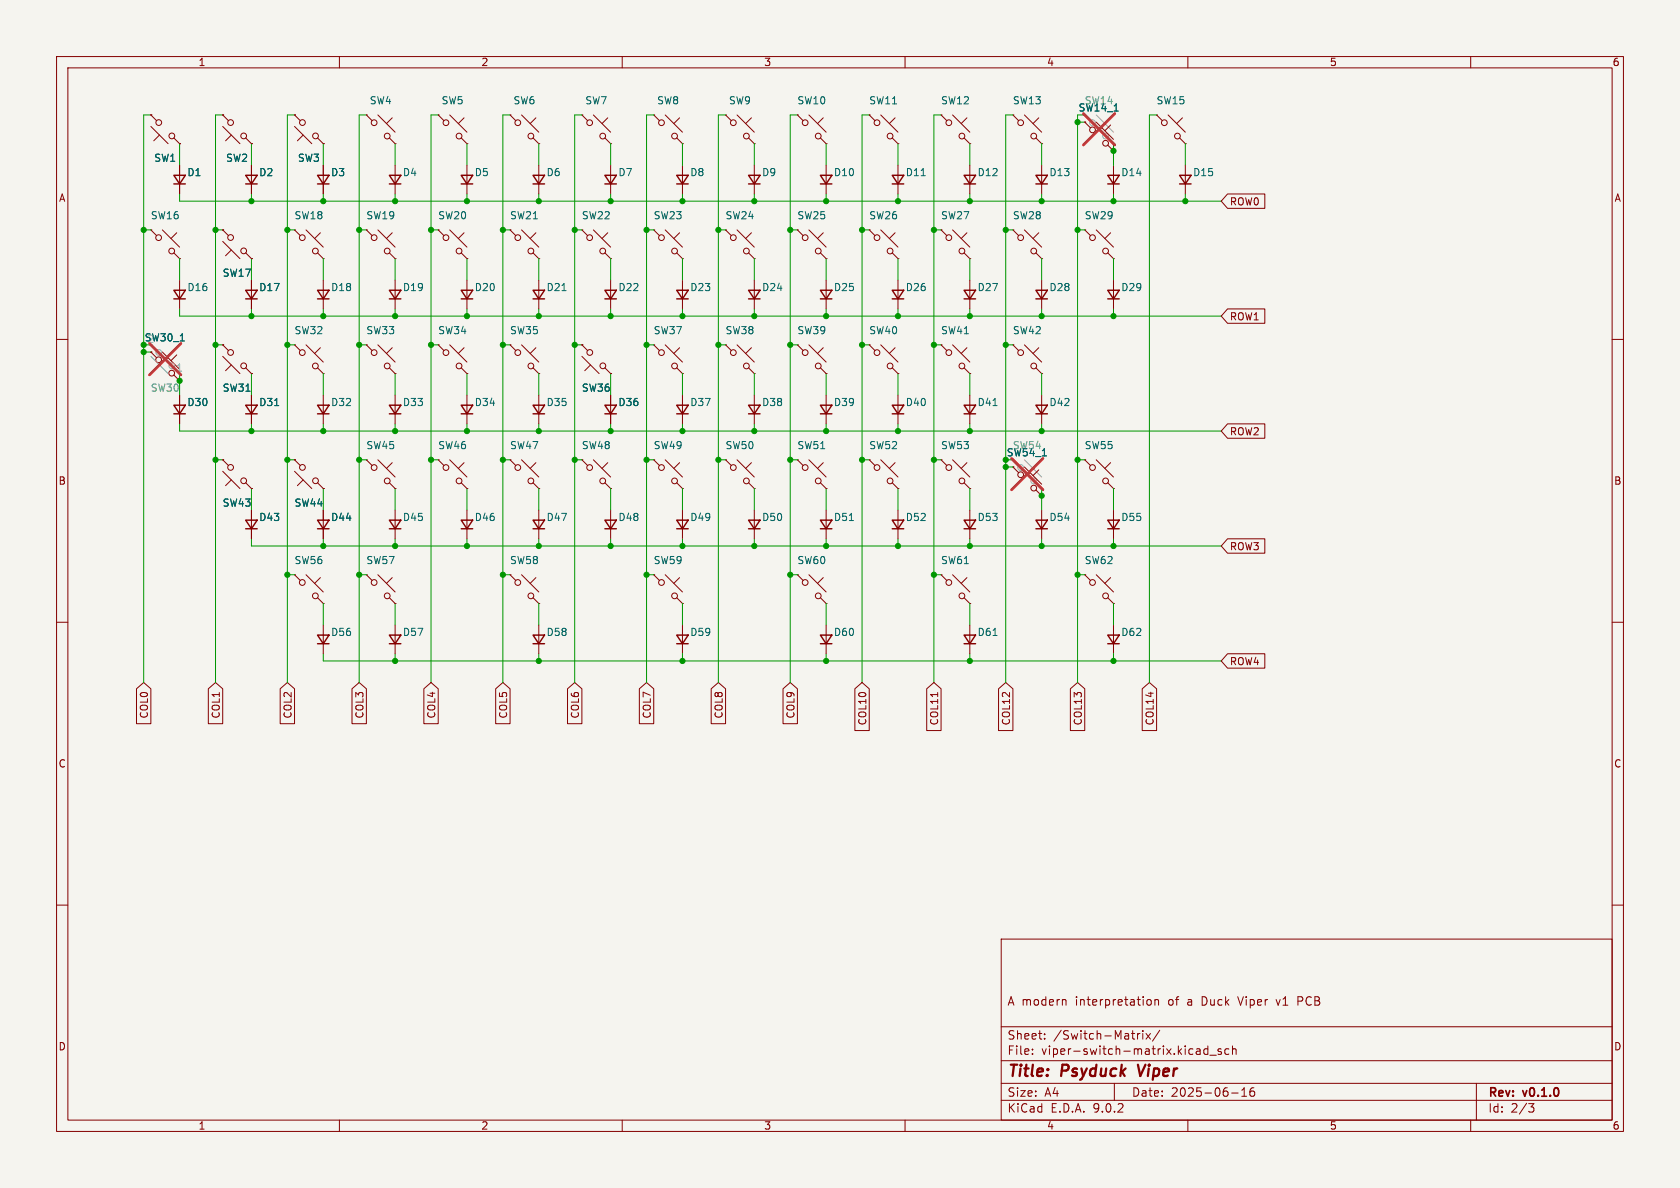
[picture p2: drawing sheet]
<svg xmlns="http://www.w3.org/2000/svg" width="297mm" height="210mm" viewBox="0 0 297 210" stroke-linecap="round" stroke-linejoin="round" font-family="sans-serif">
<defs><g id="words">
<g font-size="2.8" fill="#840000">
<text x="178" y="190.9">Title:</text>
<text x="187.7" y="190.9">Psyduck</text>
<text x="202.1" y="190.9">Viper</text>
</g>
<g font-size="2.1" fill="#840000">
<text x="178" y="178">A modern</text>
<text x="190.2" y="178">interpretation</text>
<text x="206.7" y="178">of</text>
<text x="210.2" y="178">a</text>
<text x="212.9" y="178">Duck</text>
<text x="219.5" y="178">Viper</text>
<text x="226.4" y="178">v1</text>
<text x="230.3" y="178">PCB</text>
<text x="178" y="184">Sheet:</text>
<text x="186.2" y="184">/Switch-Matrix/</text>
<text x="178" y="186.7">File:</text>
<text x="184.1" y="186.7">viper-switch-matrix.kicad_sch</text>
<text x="178" y="196.9">KiCad</text>
<text x="178" y="194.1">Size:</text>
<text x="184.7" y="194.1">A4</text>
<text x="185.7" y="196.9">E.D.A.</text>
<text x="193.3" y="196.9">9.0.2</text>
<text x="200" y="194.1">Date:</text>
<text x="207" y="194.1">2025-06-16</text>
<text x="263" y="194.3">Rev:</text>
<text x="263" y="196.9">Id:</text>
<text x="267.1" y="196.9">2/3</text>
<text x="269.4" y="194.3">v0.1.0</text>
</g>
<g font-size="1.8" fill="#840000">
<text x="35" y="11.9">1</text>
<text x="85" y="11.9">2</text>
<text x="135" y="11.9">3</text>
<text x="185" y="11.9">4</text>
<text x="235" y="11.9">5</text>
<text x="285" y="11.9">6</text>
<text x="10.3" y="35.9">A</text>
<text x="285.3" y="35.9">A</text>
<text x="217.3" y="36.5">ROW0</text>
<text x="217.3" y="56.8">ROW1</text>
<text x="217.3" y="77.2">ROW2</text>
<text x="10.3" y="85.9">B</text>
<text x="285.3" y="85.9">B</text>
<text x="217.3" y="97.5">ROW3</text>
<text x="217.3" y="117.8">ROW4</text>
<text x="26.4" y="127.1" transform="rotate(-90 26.4 127.1)">COL0</text>
<text x="39.1" y="127.1" transform="rotate(-90 39.1 127.1)">COL1</text>
<text x="51.8" y="127.1" transform="rotate(-90 51.8 127.1)">COL2</text>
<text x="64.5" y="127.1" transform="rotate(-90 64.5 127.1)">COL3</text>
<text x="77.2" y="127.1" transform="rotate(-90 77.2 127.1)">COL4</text>
<text x="89.9" y="127.1" transform="rotate(-90 89.9 127.1)">COL5</text>
<text x="102.6" y="127.1" transform="rotate(-90 102.6 127.1)">COL6</text>
<text x="115.3" y="127.1" transform="rotate(-90 115.3 127.1)">COL7</text>
<text x="128" y="127.1" transform="rotate(-90 128 127.1)">COL8</text>
<text x="140.7" y="127.1" transform="rotate(-90 140.7 127.1)">COL9</text>
<text x="153.4" y="128.3" transform="rotate(-90 153.4 128.3)">COL10</text>
<text x="166.1" y="128.3" transform="rotate(-90 166.1 128.3)">COL11</text>
<text x="178.8" y="128.3" transform="rotate(-90 178.8 128.3)">COL12</text>
<text x="191.5" y="128.3" transform="rotate(-90 191.5 128.3)">COL13</text>
<text x="204.2" y="128.3" transform="rotate(-90 204.2 128.3)">COL14</text>
<text x="10.3" y="135.9">C</text>
<text x="285.3" y="135.9">C</text>
<text x="10.3" y="185.9">D</text>
<text x="285.3" y="185.9">D</text>
<text x="35" y="199.9">1</text>
<text x="85" y="199.9">2</text>
<text x="135" y="199.9">3</text>
<text x="185" y="199.9">4</text>
<text x="235" y="199.9">5</text>
<text x="285" y="199.9">6</text>
</g>
<g font-size="1.8" fill="#006464">
<text x="65.3" y="18.6">SW4</text>
<text x="78" y="18.6">SW5</text>
<text x="90.7" y="18.6">SW6</text>
<text x="103.4" y="18.6">SW7</text>
<text x="116.1" y="18.6">SW8</text>
<text x="128.8" y="18.6">SW9</text>
<text x="140.9" y="18.6">SW10</text>
<text x="153.6" y="18.6">SW11</text>
<text x="166.3" y="18.6">SW12</text>
<text x="179" y="18.6">SW13</text>
<text x="190.6" y="19.9">SW14_1</text>
<text x="191.7" y="18.6">SW14</text>
<text x="204.4" y="18.6">SW15</text>
<text x="27.2" y="28.8">SW1</text>
<text x="39.9" y="28.8">SW2</text>
<text x="52.6" y="28.8">SW3</text>
<text x="33" y="31.3">D1</text>
<text x="45.7" y="31.3">D2</text>
<text x="58.4" y="31.3">D3</text>
<text x="71.1" y="31.3">D4</text>
<text x="83.8" y="31.3">D5</text>
<text x="96.5" y="31.3">D6</text>
<text x="109.2" y="31.3">D7</text>
<text x="121.9" y="31.3">D8</text>
<text x="134.6" y="31.3">D9</text>
<text x="147.3" y="31.3">D10</text>
<text x="160" y="31.3">D11</text>
<text x="172.7" y="31.3">D12</text>
<text x="185.4" y="31.3">D13</text>
<text x="198.1" y="31.3">D14</text>
<text x="210.8" y="31.3">D15</text>
<text x="26.6" y="39">SW16</text>
<text x="52" y="39">SW18</text>
<text x="64.7" y="39">SW19</text>
<text x="77.4" y="39">SW20</text>
<text x="90.1" y="39">SW21</text>
<text x="102.8" y="39">SW22</text>
<text x="115.5" y="39">SW23</text>
<text x="128.2" y="39">SW24</text>
<text x="140.9" y="39">SW25</text>
<text x="153.6" y="39">SW26</text>
<text x="166.3" y="39">SW27</text>
<text x="179" y="39">SW28</text>
<text x="191.7" y="39">SW29</text>
<text x="33" y="51.7">D16</text>
<text x="39.3" y="49.1">SW17</text>
<text x="45.7" y="51.7">D17</text>
<text x="58.4" y="51.7">D18</text>
<text x="71.1" y="51.7">D19</text>
<text x="83.8" y="51.7">D20</text>
<text x="96.5" y="51.7">D21</text>
<text x="109.2" y="51.7">D22</text>
<text x="121.9" y="51.7">D23</text>
<text x="134.6" y="51.7">D24</text>
<text x="147.3" y="51.7">D25</text>
<text x="160" y="51.7">D26</text>
<text x="172.7" y="51.7">D27</text>
<text x="185.4" y="51.7">D28</text>
<text x="198.1" y="51.7">D29</text>
<text x="52" y="59.3">SW32</text>
<text x="64.7" y="59.3">SW33</text>
<text x="77.4" y="59.3">SW34</text>
<text x="90.1" y="59.3">SW35</text>
<text x="115.5" y="59.3">SW37</text>
<text x="128.2" y="59.3">SW38</text>
<text x="140.9" y="59.3">SW39</text>
<text x="153.6" y="59.3">SW40</text>
<text x="166.3" y="59.3">SW41</text>
<text x="179" y="59.3">SW42</text>
<text x="25.5" y="60.6">SW30_1</text>
<text x="26" y="60.7">2</text>
<text x="33" y="72">D30</text>
<text x="39.3" y="69.4">SW31</text>
<text x="45.7" y="72">D31</text>
<text x="58.4" y="72">D32</text>
<text x="71.1" y="72">D33</text>
<text x="83.8" y="72">D34</text>
<text x="96.5" y="72">D35</text>
<text x="102.8" y="69.4">SW36</text>
<text x="109.2" y="72">D36</text>
<text x="121.9" y="72">D37</text>
<text x="134.6" y="72">D38</text>
<text x="147.3" y="72">D39</text>
<text x="160" y="72">D40</text>
<text x="172.7" y="72">D41</text>
<text x="185.4" y="72">D42</text>
<text x="64.7" y="79.6">SW45</text>
<text x="77.4" y="79.6">SW46</text>
<text x="90.1" y="79.6">SW47</text>
<text x="102.8" y="79.6">SW48</text>
<text x="115.5" y="79.6">SW49</text>
<text x="128.2" y="79.6">SW50</text>
<text x="140.9" y="79.6">SW51</text>
<text x="153.6" y="79.6">SW52</text>
<text x="166.3" y="79.6">SW53</text>
<text x="177.9" y="80.9">SW54_1</text>
<text x="179" y="79.6">SW54</text>
<text x="191.7" y="79.6">SW55</text>
<text x="39.3" y="89.8">SW43</text>
<text x="52" y="89.8">SW44</text>
<text x="45.7" y="92.3">D43</text>
<text x="58.4" y="92.3">D44</text>
<text x="71.1" y="92.3">D45</text>
<text x="83.8" y="92.3">D46</text>
<text x="96.5" y="92.3">D47</text>
<text x="109.2" y="92.3">D48</text>
<text x="121.9" y="92.3">D49</text>
<text x="134.6" y="92.3">D50</text>
<text x="147.3" y="92.3">D51</text>
<text x="160" y="92.3">D52</text>
<text x="172.7" y="92.3">D53</text>
<text x="185.4" y="92.3">D54</text>
<text x="198.1" y="92.3">D55</text>
<text x="52" y="99.9">SW56</text>
<text x="64.7" y="99.9">SW57</text>
<text x="90.1" y="99.9">SW58</text>
<text x="115.5" y="99.9">SW59</text>
<text x="140.9" y="99.9">SW60</text>
<text x="166.3" y="99.9">SW61</text>
<text x="191.7" y="99.9">SW62</text>
<text x="58.4" y="112.6">D56</text>
<text x="71.1" y="112.6">D57</text>
<text x="96.5" y="112.6">D58</text>
<text x="121.9" y="112.6">D59</text>
<text x="147.3" y="112.6">D60</text>
<text x="172.7" y="112.6">D61</text>
<text x="198.1" y="112.6">D62</text>
</g>
<text font-size="1.8" fill="#a5a4a2" x="31" y="65.8">1</text>
<text font-size="1.8" fill="#939391" x="26.6" y="69.4">SW30</text>
</g></defs>
<path d="M0 0h297v210h-297z" fill="#f5f4ef" stroke="#f5f4ef" stroke-width=".18"/>
<g fill="none" stroke="#840000" stroke-width=".18">
<path d="M10 10h277v190h-277zM12 12h273v186h-273zM60 10v2M110 10v2M160 10v2M210 10v2M260 10v2M26.7 20.3l1 1M26.7 20.3h.1M26.7 22.4l3 3M28.2 23.9l-1 1M30.7 24.4l1 1"/>
<path d="M31.7 25.4h.1M31.7 29.2v5.1M39.4 20.3l1 1M39.4 20.3h.1M39.4 22.4l3 3M40.9 23.9l-1 1M43.4 24.4l1 1M44.4 25.4h.1M44.4 29.2v5.1M52.1 20.3l1 1M52.1 20.3h.1M52.1 22.4l3 3"/>
<path d="M53.6 23.9l-1 1M56.1 24.4l1 1M57.1 25.4h.1M57.1 29.2v5.1M64.8 20.3l1 1M64.8 20.3h.1M66.8 20.3l3 3.1M68.8 24.4l1 1M69.3 20.8l-1 1M69.8 25.4h.1M69.8 29.2v5.1M77.5 20.3l1 1"/>
<path d="M77.5 20.3h.1M79.5 20.3l3 3.1M81.5 24.4l1 1M82 20.8l-1 1M82.5 25.4h.1M82.5 29.2v5.1M90.2 20.3l1 1M90.2 20.3h.1M92.2 20.3l3 3.1M94.2 24.4l1 1M94.7 20.8l-1 1M95.2 25.4h.1"/>
<path d="M95.2 29.2v5.1M102.9 20.3l1 1M102.9 20.3h.1M104.9 20.3l3 3.1M106.9 24.4l1 1M107.4 20.8l-1 1M107.9 25.4h.1M107.9 29.2v5.1M115.6 20.3l1 1M115.6 20.3h.1M117.6 20.3l3 3.1M119.6 24.4l1 1"/>
<path d="M120.1 20.8l-1 1M120.6 25.4h.1M120.6 29.2v5.1M128.3 20.3l1 1M128.3 20.3h.1M130.3 20.3l3 3.1M132.3 24.4l1 1M132.8 20.8l-1 1M133.3 25.4h.1M133.3 29.2v5.1M141 20.3l1 1M141 20.3h.1"/>
<path d="M143 20.3l3 3.1M145 24.4l1 1M145.5 20.8l-1 1M146 25.4h.1M146 29.2v5.1M153.7 20.3l1 1M153.7 20.3h.1M155.7 20.3l3 3.1M157.7 24.4l1 1M158.2 20.8l-1 1M158.7 25.4h.1M158.7 29.2v5.1"/>
<path d="M166.4 20.3l1 1M166.4 20.3h.1M168.4 20.3l3 3.1M170.4 24.4l1 1M170.9 20.8l-1 1M171.4 25.4h.1M171.4 29.2v5.1M179.1 20.3l1 1M179.1 20.3h.1M181.1 20.3l3 3.1M183.1 24.4l1 1M183.6 20.8l-1 1"/>
<path d="M184.1 25.4h.1M184.1 29.2v5.1M191.8 21.6l1 1M191.8 21.6h.1M193.8 21.6l3 3M195.8 25.7l1 1M196.3 22.1l-1 1M196.8 26.7h.1M196.8 29.2v5.1M204.5 20.3l1 1M204.5 20.3h.1M206.5 20.3l3 3.1"/>
<path d="M208.5 24.4l1 1M209 20.8l-1 1M209.5 25.4h.1M209.5 29.2v5.1M217 34.3h6.6v2.5h-6.6l-1.1-1.2zM26.7 40.6l1 1.1M26.7 40.6h.1M28.7 40.6l3 3.1M30.7 44.7l1 1M31.2 41.1l-1 1.1M31.7 45.7h.1M31.7 49.5v5.1"/>
<path d="M39.4 40.6l1 1.1M39.4 40.6h.1M39.4 42.7l3 3M40.9 44.2l-1 1M43.4 44.7l1 1M44.4 45.7h.1M44.4 49.5v5.1M52.1 40.6l1 1.1M52.1 40.6h.1M54.1 40.6l3 3.1M56.1 44.7l1 1M56.6 41.1l-1 1.1"/>
<path d="M57.1 45.7h.1M57.1 49.5v5.1M64.8 40.6l1 1.1M64.8 40.6h.1M66.8 40.6l3 3.1M68.8 44.7l1 1M69.3 41.1l-1 1.1M69.8 45.7h.1M69.8 49.5v5.1M77.5 40.6l1 1.1M77.5 40.6h.1M79.5 40.6l3 3.1"/>
<path d="M81.5 44.7l1 1M82 41.1l-1 1.1M82.5 45.7h.1M82.5 49.5v5.1M90.2 40.6l1 1.1M90.2 40.6h.1M92.2 40.6l3 3.1M94.2 44.7l1 1M94.7 41.1l-1 1.1M95.2 45.7h.1M95.2 49.5v5.1M102.9 40.6l1 1.1"/>
<path d="M102.9 40.6h.1M104.9 40.6l3 3.1M106.9 44.7l1 1M107.4 41.1l-1 1.1M107.9 45.7h.1M107.9 49.5v5.1M115.6 40.6l1 1.1M115.6 40.6h.1M117.6 40.6l3 3.1M119.6 44.7l1 1M120.1 41.1l-1 1.1M120.6 45.7h.1"/>
<path d="M120.6 49.5v5.1M128.3 40.6l1 1.1M128.3 40.6h.1M130.3 40.6l3 3.1M132.3 44.7l1 1M132.8 41.1l-1 1.1M133.3 45.7h.1M133.3 49.5v5.1M141 40.6l1 1.1M141 40.6h.1M143 40.6l3 3.1M145 44.7l1 1"/>
<path d="M145.5 41.1l-1 1.1M146 45.7h.1M146 49.5v5.1M153.7 40.6l1 1.1M153.7 40.6h.1M155.7 40.6l3 3.1M157.7 44.7l1 1M158.2 41.1l-1 1.1M158.7 45.7h.1M158.7 49.5v5.1M166.4 40.6l1 1.1M166.4 40.6h.1"/>
<path d="M168.4 40.6l3 3.1M170.4 44.7l1 1M170.9 41.1l-1 1.1M171.4 45.7h.1M171.4 49.5v5.1M179.1 40.6l1 1.1M179.1 40.6h.1M181.1 40.6l3 3.1M183.1 44.7l1 1M183.6 41.1l-1 1.1M184.1 45.7h.1M184.1 49.5v5.1"/>
<path d="M191.8 40.6l1 1.1M191.8 40.6h.1M193.8 40.6l3 3.1M195.8 44.7l1 1M196.3 41.1l-1 1.1M196.8 45.7h.1M196.8 49.5v5.1M217 54.6h6.6v2.6h-6.6l-1.1-1.3zM10 60h2M26.7 62.2l1 1M26.7 62.2h.1M28.7 62.2l3 3.1"/>
<path d="M30.7 66.3l1 1M31.2 62.7l-1 1.1M31.7 67.3h.1M31.7 69.9v5M39.4 61l1 1M39.4 61h.1M39.4 63l3 3M40.9 64.5l-1 1M43.4 65l1 1M44.4 66h.1M44.4 69.9v5M52.1 61l1 1"/>
<path d="M52.1 61h.1M54.1 61l3 3M56.1 65l1 1M56.6 61.5l-1 1M57.1 66h.1M57.1 69.9v5M64.8 61l1 1M64.8 61h.1M66.8 61l3 3M68.8 65l1 1M69.3 61.5l-1 1M69.8 66h.1"/>
<path d="M69.8 69.9v5M77.5 61l1 1M77.5 61h.1M79.5 61l3 3M81.5 65l1 1M82 61.5l-1 1M82.5 66h.1M82.5 69.9v5M90.2 61l1 1M90.2 61h.1M92.2 61l3 3M94.2 65l1 1"/>
<path d="M94.7 61.5l-1 1M95.2 66h.1M95.2 69.9v5M102.9 61l1 1M102.9 61h.1M102.9 63l3 3M104.4 64.5l-1 1M106.9 65l1 1M107.9 66h.1M107.9 69.9v5M115.6 61l1 1M115.6 61h.1"/>
<path d="M117.6 61l3 3M119.6 65l1 1M120.1 61.5l-1 1M120.6 66h.1M120.6 69.9v5M128.3 61l1 1M128.3 61h.1M130.3 61l3 3M132.3 65l1 1M132.8 61.5l-1 1M133.3 66h.1M133.3 69.9v5"/>
<path d="M141 61l1 1M141 61h.1M143 61l3 3M145 65l1 1M145.5 61.5l-1 1M146 66h.1M146 69.9v5M153.7 61l1 1M153.7 61h.1M155.7 61l3 3M157.7 65l1 1M158.2 61.5l-1 1"/>
<path d="M158.7 66h.1M158.7 69.9v5M166.4 61l1 1M166.4 61h.1M168.4 61l3 3M170.4 65l1 1M170.9 61.5l-1 1M171.4 66h.1M171.4 69.9v5M179.1 61l1 1M179.1 61h.1M181.1 61l3 3"/>
<path d="M183.1 65l1 1M183.6 61.5l-1 1M184.1 66h.1M184.1 69.9v5M217 74.9h6.6v2.6h-6.6l-1.1-1.3zM285 60h2M39.4 81.3l1 1M39.4 81.3h.1M39.4 83.3l3 3.1M40.9 84.8l-1 1.1M43.4 85.3l1 1.1M44.4 86.4h.1"/>
<path d="M44.4 90.2v5.1M52.1 81.3l1 1M52.1 81.3h.1M52.1 83.3l3 3.1M53.6 84.8l-1 1.1M56.1 85.3l1 1.1M57.1 86.4h.1M57.1 90.2v5.1M64.8 81.3l1 1M64.8 81.3h.1M66.8 81.3l3 3M68.8 85.3l1 1.1"/>
<path d="M69.3 81.8l-1 1M69.8 86.4h.1M69.8 90.2v5.1M77.5 81.3l1 1M77.5 81.3h.1M79.5 81.3l3 3M81.5 85.3l1 1.1M82 81.8l-1 1M82.5 86.4h.1M82.5 90.2v5.1M90.2 81.3l1 1M90.2 81.3h.1"/>
<path d="M92.2 81.3l3 3M94.2 85.3l1 1.1M94.7 81.8l-1 1M95.2 86.4h.1M95.2 90.2v5.1M102.9 81.3l1 1M102.9 81.3h.1M104.9 81.3l3 3M106.9 85.3l1 1.1M107.4 81.8l-1 1M107.9 86.4h.1M107.9 90.2v5.1"/>
<path d="M115.6 81.3l1 1M115.6 81.3h.1M117.6 81.3l3 3M119.6 85.3l1 1.1M120.1 81.8l-1 1M120.6 86.4h.1M120.6 90.2v5.1M128.3 81.3l1 1M128.3 81.3h.1M130.3 81.3l3 3M132.3 85.3l1 1.1M132.8 81.8l-1 1"/>
<path d="M133.3 86.4h.1M133.3 90.2v5.1M141 81.3l1 1M141 81.3h.1M143 81.3l3 3M145 85.3l1 1.1M145.5 81.8l-1 1M146 86.4h.1M146 90.2v5.1M153.7 81.3l1 1M153.7 81.3h.1M155.7 81.3l3 3"/>
<path d="M157.7 85.3l1 1.1M158.2 81.8l-1 1M158.7 86.4h.1M158.7 90.2v5.1M166.4 81.3l1 1M166.4 81.3h.1M168.4 81.3l3 3M170.4 85.3l1 1.1M170.9 81.8l-1 1M171.4 86.4h.1M171.4 90.2v5.1M179.1 82.6l1 1"/>
<path d="M179.1 82.6h.1M181.1 82.6l3 3M183.1 86.6l1 1M183.6 83.1l-1 1M184.1 87.6h.1M184.1 90.2v5.1M191.8 81.3l1 1M191.8 81.3h.1M193.8 81.3l3 3M195.8 85.3l1 1.1M196.3 81.8l-1 1M196.8 86.4h.1"/>
<path d="M196.8 90.2v5.1M217 95.2h6.6v2.6h-6.6l-1.1-1.3zM10 110h2M52.1 101.6l1 1M52.1 101.6h.1M54.1 101.6l3 3M56.1 105.7l1 1M56.6 102.1l-1 1M57.1 106.7h.1M57.1 110.5v5.1M64.8 101.6l1 1M64.8 101.6h.1"/>
<path d="M66.8 101.6l3 3M68.8 105.7l1 1M69.3 102.1l-1 1M69.8 106.7h.1M69.8 110.5v5.1M90.2 101.6l1 1M90.2 101.6h.1M92.2 101.6l3 3M94.2 105.7l1 1M94.7 102.1l-1 1M95.2 106.7h.1M95.2 110.5v5.1"/>
<path d="M115.6 101.6l1 1M115.6 101.6h.1M117.6 101.6l3 3M119.6 105.7l1 1M120.1 102.1l-1 1M120.6 106.7h.1M120.6 110.5v5.1M141 101.6l1 1M141 101.6h.1M143 101.6l3 3M145 105.7l1 1M145.5 102.1l-1 1"/>
<path d="M146 106.7h.1M146 110.5v5.1M166.4 101.6l1 1M166.4 101.6h.1M168.4 101.6l3 3M170.4 105.7l1 1M170.9 102.1l-1 1M171.4 106.7h.1M171.4 110.5v5.1M191.8 101.6l1 1M191.8 101.6h.1M193.8 101.6l3 3"/>
<path d="M195.8 105.7l1 1M196.3 102.1l-1 1M196.8 106.7h.1M196.8 110.5v5.1M217 115.6h6.6v2.5h-6.6l-1.1-1.3zM285 110h2M24.1 121.8l1.3-1.1 1.3 1.1v6.1h-2.6zM36.8 121.8l1.3-1.1 1.3 1.1v6.1h-2.6zM49.5 121.8l1.3-1.1 1.3 1.1v6.1h-2.6zM62.2 121.8l1.3-1.1 1.3 1.1v6.1h-2.6zM74.9 121.8l1.3-1.1 1.3 1.1v6.1h-2.6zM87.6 121.8l1.3-1.1 1.3 1.1v6.1h-2.6z"/>
<path d="M100.3 121.8l1.3-1.1 1.3 1.1v6.1h-2.6zM113 121.8l1.3-1.1 1.3 1.1v6.1h-2.6zM125.7 121.8l1.3-1.1 1.3 1.1v6.1h-2.6zM138.4 121.8l1.3-1.1 1.3 1.1v6.1h-2.6zM151.1 121.8l1.3-1.1 1.3 1.1v7.3h-2.6zM163.8 121.8l1.3-1.1 1.3 1.1v7.3h-2.6zM165.8 122.4v.7M176.5 121.8l1.3-1.1 1.3 1.1v7.3h-2.6zM189.2 121.8l1.3-1.1 1.3 1.1v7.3h-2.6zM201.9 121.8l1.3-1.1 1.3 1.1v7.3h-2.6zM10 160h2M177 166h108v32h-108z"/>
<path d="M188.2 176.7l.3 .2v.8M202.9 176.8l.3-.1 .3 .3v.4l-.1 .2h-.5M204.2 176.8l.2-.1 .3 .1 .1 .9M204.2 176.7v1M218.8 176.2l.5 1.5M225.6 176.7l.4 1M229.5 177h.5M230 176.2h-.5v1.5M285 160h2M60 198v2M110 198v2M160 198v2"/>
<path d="M177 194.5h108M177 191.5h108M177 187.5h108M177 181.5h108M182.5 186.3v.1M182.5 185.5v.1M184.7 183.6v.1M184.7 182.8v.1M197 191.5v3M201.1 182.7v1M201.5 182.7l-.3 .1-.1 .2M202 182.2v.1"/>
<path d="M202 182.7v1M202.6 182.7l.8 1M203.4 182.7l-.8 1M205 182.1l-1.3 2M210 198v2M212 185.4l.2 .2v.8M212.2 186.3l-.5 .1M212.2 185.8h-.5M213.5 185.5l-.4-.1-.3 .3v.4l.2 .2h.5M213.5 184.9v1.5M213.9 186.5h1.1M215.9 185.5l-.4-.1-.2 .2 .1 .2 .5 .2v.3h-.6"/>
<path d="M217.2 185.5l-.4-.1-.3 .3v.4l.2 .2h.5M217.7 193.2h1.2M217.9 185.5l.2-.1 .4 .1v.9M217.9 184.9v1.5M219.5 193.8h.9M219.5 192.7l.5-.4v1.5M221.7 192.3a.59 .59 0 0 0-.7 .6v.6l.1 .2 .4 .1 .2-.1 .1-.5-.1-.3h-.5l-.2 .3M260 198v2M261 191.5v6.5M270.2 195.1h1l-.5 .6 .4 .1 .1 .5-.3 .3h-.4"/>
<circle cx="28.1" cy="21.7" r=".51"/>
<circle cx="30.4" cy="24" r=".51"/>
<circle cx="40.8" cy="21.7" r=".51"/>
<circle cx="43.1" cy="24" r=".51"/>
<circle cx="53.5" cy="21.7" r=".51"/>
<circle cx="55.8" cy="24" r=".51"/>
<circle cx="66.1" cy="21.7" r=".51"/>
<circle cx="68.5" cy="24.1" r=".51"/>
<circle cx="78.8" cy="21.7" r=".51"/>
<circle cx="81.2" cy="24.1" r=".51"/>
<circle cx="91.5" cy="21.7" r=".51"/>
<circle cx="93.9" cy="24.1" r=".51"/>
<circle cx="104.2" cy="21.7" r=".51"/>
<circle cx="106.6" cy="24.1" r=".51"/>
<circle cx="116.9" cy="21.7" r=".51"/>
<circle cx="119.3" cy="24.1" r=".51"/>
<circle cx="129.6" cy="21.7" r=".51"/>
<circle cx="132" cy="24.1" r=".51"/>
<circle cx="142.3" cy="21.7" r=".51"/>
<circle cx="144.7" cy="24.1" r=".51"/>
<circle cx="155" cy="21.7" r=".51"/>
<circle cx="157.4" cy="24.1" r=".51"/>
<circle cx="167.7" cy="21.7" r=".51"/>
<circle cx="170.1" cy="24.1" r=".51"/>
<circle cx="180.4" cy="21.7" r=".51"/>
<circle cx="182.8" cy="24.1" r=".51"/>
<circle cx="193.1" cy="23" r=".51"/>
<circle cx="195.5" cy="25.3" r=".51"/>
<circle cx="205.8" cy="21.7" r=".51"/>
<circle cx="208.2" cy="24.1" r=".51"/>
<circle cx="28" cy="42" r=".51"/>
<circle cx="30.4" cy="44.4" r=".51"/>
<circle cx="40.8" cy="42" r=".51"/>
<circle cx="43.1" cy="44.3" r=".51"/>
<circle cx="53.4" cy="42" r=".51"/>
<circle cx="55.8" cy="44.4" r=".51"/>
<circle cx="66.1" cy="42" r=".51"/>
<circle cx="68.5" cy="44.4" r=".51"/>
<circle cx="78.8" cy="42" r=".51"/>
<circle cx="81.2" cy="44.4" r=".51"/>
<circle cx="91.5" cy="42" r=".51"/>
<circle cx="93.9" cy="44.4" r=".51"/>
<circle cx="104.2" cy="42" r=".51"/>
<circle cx="106.6" cy="44.4" r=".51"/>
<circle cx="116.9" cy="42" r=".51"/>
<circle cx="119.3" cy="44.4" r=".51"/>
<circle cx="129.6" cy="42" r=".51"/>
<circle cx="132" cy="44.4" r=".51"/>
<circle cx="142.3" cy="42" r=".51"/>
<circle cx="144.7" cy="44.4" r=".51"/>
<circle cx="155" cy="42" r=".51"/>
<circle cx="157.4" cy="44.4" r=".51"/>
<circle cx="167.7" cy="42" r=".51"/>
<circle cx="170.1" cy="44.4" r=".51"/>
<circle cx="180.4" cy="42" r=".51"/>
<circle cx="182.8" cy="44.4" r=".51"/>
<circle cx="193.1" cy="42" r=".51"/>
<circle cx="195.5" cy="44.4" r=".51"/>
<circle cx="28" cy="63.6" r=".51"/>
<circle cx="30.4" cy="66" r=".51"/>
<circle cx="40.8" cy="62.3" r=".51"/>
<circle cx="43.1" cy="64.7" r=".51"/>
<circle cx="53.4" cy="62.3" r=".51"/>
<circle cx="55.8" cy="64.7" r=".51"/>
<circle cx="66.1" cy="62.3" r=".51"/>
<circle cx="68.5" cy="64.7" r=".51"/>
<circle cx="78.8" cy="62.3" r=".51"/>
<circle cx="81.2" cy="64.7" r=".51"/>
<circle cx="91.5" cy="62.3" r=".51"/>
<circle cx="93.9" cy="64.7" r=".51"/>
<circle cx="104.3" cy="62.3" r=".51"/>
<circle cx="106.6" cy="64.7" r=".51"/>
<circle cx="116.9" cy="62.3" r=".51"/>
<circle cx="119.3" cy="64.7" r=".51"/>
<circle cx="129.6" cy="62.3" r=".51"/>
<circle cx="132" cy="64.7" r=".51"/>
<circle cx="142.3" cy="62.3" r=".51"/>
<circle cx="144.7" cy="64.7" r=".51"/>
<circle cx="155" cy="62.3" r=".51"/>
<circle cx="157.4" cy="64.7" r=".51"/>
<circle cx="167.7" cy="62.3" r=".51"/>
<circle cx="170.1" cy="64.7" r=".51"/>
<circle cx="180.4" cy="62.3" r=".51"/>
<circle cx="182.8" cy="64.7" r=".51"/>
<circle cx="40.8" cy="82.6" r=".51"/>
<circle cx="43.1" cy="85" r=".51"/>
<circle cx="53.5" cy="82.6" r=".51"/>
<circle cx="55.8" cy="85" r=".51"/>
<circle cx="66.1" cy="82.7" r=".51"/>
<circle cx="68.5" cy="85" r=".51"/>
<circle cx="78.8" cy="82.7" r=".51"/>
<circle cx="81.2" cy="85" r=".51"/>
<circle cx="91.5" cy="82.7" r=".51"/>
<circle cx="93.9" cy="85" r=".51"/>
<circle cx="104.2" cy="82.7" r=".51"/>
<circle cx="106.6" cy="85" r=".51"/>
<circle cx="116.9" cy="82.7" r=".51"/>
<circle cx="119.3" cy="85" r=".51"/>
<circle cx="129.6" cy="82.7" r=".51"/>
<circle cx="132" cy="85" r=".51"/>
<circle cx="142.3" cy="82.7" r=".51"/>
<circle cx="144.7" cy="85" r=".51"/>
<circle cx="155" cy="82.7" r=".51"/>
<circle cx="157.4" cy="85" r=".51"/>
<circle cx="167.7" cy="82.7" r=".51"/>
<circle cx="170.1" cy="85" r=".51"/>
<circle cx="180.4" cy="83.9" r=".51"/>
<circle cx="182.8" cy="86.3" r=".51"/>
<circle cx="193.1" cy="82.7" r=".51"/>
<circle cx="195.5" cy="85" r=".51"/>
<circle cx="53.4" cy="103" r=".51"/>
<circle cx="55.8" cy="105.3" r=".51"/>
<circle cx="66.1" cy="103" r=".51"/>
<circle cx="68.5" cy="105.3" r=".51"/>
<circle cx="91.5" cy="103" r=".51"/>
<circle cx="93.9" cy="105.3" r=".51"/>
<circle cx="116.9" cy="103" r=".51"/>
<circle cx="119.3" cy="105.3" r=".51"/>
<circle cx="142.3" cy="103" r=".51"/>
<circle cx="144.7" cy="105.3" r=".51"/>
<circle cx="167.7" cy="103" r=".51"/>
<circle cx="170.1" cy="105.3" r=".51"/>
<circle cx="193.1" cy="103" r=".51"/>
<circle cx="195.5" cy="105.3" r=".51"/>
</g>
<path d="M201.2 188.2l.4 2" fill="none" stroke="#840000" stroke-width=".4"/>
<g fill="none" stroke="#840000" stroke-width=".25">
<path d="M30.7 31h2.1l-1.1 1.5zM30.7 32.5h2.1M43.4 31h2.1l-1.1 1.5zM43.4 32.5h2.1M56.1 31h2.1l-1.1 1.5zM56.1 32.5h2.1M68.8 31h2.1l-1.1 1.5zM68.8 32.5h2.1M81.5 31h2.1l-1.1 1.5zM81.5 32.5h2.1M94.2 31h2.1l-1.1 1.5zM94.2 32.5h2.1"/>
<path d="M106.9 31h2.1l-1.1 1.5zM106.9 32.5h2.1M119.6 31h2.1l-1.1 1.5zM119.6 32.5h2.1M132.3 31h2.1l-1.1 1.5zM132.3 32.5h2.1M145 31h2.1l-1.1 1.5zM145 32.5h2.1M157.7 31h2.1l-1.1 1.5zM157.7 32.5h2.1M170.4 31h2.1l-1.1 1.5zM170.4 32.5h2.1"/>
<path d="M183.1 31h2.1l-1.1 1.5zM183.1 32.5h2.1M195.8 31h2.1l-1.1 1.5zM195.8 32.5h2.1M208.5 31h2.1l-1.1 1.5zM208.5 32.5h2.1M30.7 51.3h2.1l-1.1 1.5zM30.7 52.8h2.1M43.4 51.3h2.1l-1.1 1.5zM43.4 52.8h2.1M56.1 51.3h2.1l-1.1 1.5zM56.1 52.8h2.1"/>
<path d="M68.8 51.3h2.1l-1.1 1.5zM68.8 52.8h2.1M81.5 51.3h2.1l-1.1 1.5zM81.5 52.8h2.1M94.2 51.3h2.1l-1.1 1.5zM94.2 52.8h2.1M106.9 51.3h2.1l-1.1 1.5zM106.9 52.8h2.1M119.6 51.3h2.1l-1.1 1.5zM119.6 52.8h2.1M132.3 51.3h2.1l-1.1 1.5zM132.3 52.8h2.1"/>
<path d="M145 51.3h2.1l-1.1 1.5zM145 52.8h2.1M157.7 51.3h2.1l-1.1 1.5zM157.7 52.8h2.1M170.4 51.3h2.1l-1.1 1.5zM170.4 52.8h2.1M183.1 51.3h2.1l-1.1 1.5zM183.1 52.8h2.1M195.8 51.3h2.1l-1.1 1.5zM195.8 52.8h2.1M30.7 71.6h2.1l-1.1 1.6zM30.7 73.2h2.1"/>
<path d="M43.4 71.6h2.1l-1.1 1.6zM43.4 73.2h2.1M56.1 71.6h2.1l-1.1 1.6zM56.1 73.2h2.1M68.8 71.6h2.1l-1.1 1.6zM68.8 73.2h2.1M81.5 71.6h2.1l-1.1 1.6zM81.5 73.2h2.1M94.2 71.6h2.1l-1.1 1.6zM94.2 73.2h2.1M106.9 71.6h2.1l-1.1 1.6zM106.9 73.2h2.1"/>
<path d="M119.6 71.6h2.1l-1.1 1.6zM119.6 73.2h2.1M132.3 71.6h2.1l-1.1 1.6zM132.3 73.2h2.1M145 71.6h2.1l-1.1 1.6zM145 73.2h2.1M157.7 71.6h2.1l-1.1 1.6zM157.7 73.2h2.1M170.4 71.6h2.1l-1.1 1.6zM170.4 73.2h2.1M183.1 71.6h2.1l-1.1 1.6zM183.1 73.2h2.1"/>
<path d="M43.4 91.9h2.1l-1.1 1.6zM43.4 93.5h2.1M56.1 91.9h2.1l-1.1 1.6zM56.1 93.5h2.1M68.8 91.9h2.1l-1.1 1.6zM68.8 93.5h2.1M81.5 91.9h2.1l-1.1 1.6zM81.5 93.5h2.1M94.2 91.9h2.1l-1.1 1.6zM94.2 93.5h2.1M106.9 91.9h2.1l-1.1 1.6zM106.9 93.5h2.1"/>
<path d="M119.6 91.9h2.1l-1.1 1.6zM119.6 93.5h2.1M132.3 91.9h2.1l-1.1 1.6zM132.3 93.5h2.1M145 91.9h2.1l-1.1 1.6zM145 93.5h2.1M157.7 91.9h2.1l-1.1 1.6zM157.7 93.5h2.1M170.4 91.9h2.1l-1.1 1.6zM170.4 93.5h2.1M183.1 91.9h2.1l-1.1 1.6zM183.1 93.5h2.1"/>
<path d="M195.8 91.9h2.1l-1.1 1.6zM195.8 93.5h2.1M56.1 112.3h2.1l-1.1 1.5zM56.1 113.8h2.1M68.8 112.3h2.1l-1.1 1.5zM68.8 113.8h2.1M94.2 112.3h2.1l-1.1 1.5zM94.2 113.8h2.1M119.6 112.3h2.1l-1.1 1.5zM119.6 113.8h2.1M145 112.3h2.1l-1.1 1.5zM145 113.8h2.1"/>
<path d="M170.4 112.3h2.1l-1.1 1.5zM170.4 113.8h2.1M195.8 112.3h2.1l-1.1 1.5zM195.8 113.8h2.1"/>
</g>
<path d="M197 19.6h.7M162.9 31.1h.7M99.4 51.4h.7M31.9 60.3h.7M48.6 71.7h.7M175.6 71.7h.7M150.2 92h.7M184.3 80.6h.7M175.6 112.3h.7" fill="none" stroke="#006464" stroke-width=".18"/>
<g fill="none" stroke="#9c9b98" stroke-width=".18">
<path d="M191.8 20.3l1 1M193.8 20.3l3 3.1M195.8 24.4l1 1M196.3 20.8l-1 1M196.8 25.4h.1M26.7 61l1 1M26.7 63l3 3M28.2 64.5l-1 1M179.1 81.3l1 1M181.1 81.3l3 3M183.1 85.3l1 1.1M183.6 81.8l-1 1"/>
<path d="M184.1 86.4h.1"/>
<circle cx="193.1" cy="21.7" r=".51"/>
<circle cx="195.5" cy="24.1" r=".51"/>
<circle cx="28.1" cy="62.3" r=".51"/>
<circle cx="30.4" cy="64.7" r=".51"/>
<circle cx="180.4" cy="82.7" r=".51"/>
<circle cx="182.8" cy="85" r=".51"/>
</g>
<path d="M191.5 20.1l5.6 5.5M197.1 20.1l-5.6 5.5M26.4 60.7l5.6 5.6M32 60.7l-5.6 5.6M178.8 81.1l5.6 5.5M184.4 81.1l-5.6 5.5" fill="none" stroke="#e12e31" stroke-width=".46"/>
<g fill="none" stroke="#009600" stroke-width=".18">
<path d="M26.7 20.3h-1.3v100.4M31.7 34.3v1.3h184.2M31.7 25.4v3.8M39.4 20.3h-1.3v100.4M44.4 25.4v3.8M44.4 34.3v1.3M52.1 20.3h-1.3v100.4M57.1 25.4v3.8M57.1 34.3v1.3M64.8 20.3h-1.3v100.4M69.8 25.4v3.8M69.8 34.3v1.3"/>
<path d="M77.5 20.3h-1.3v100.4M82.5 25.4v3.8M82.5 34.3v1.3M90.2 20.3h-1.3v100.4M95.2 25.4v3.8M95.2 34.3v1.3M102.9 20.3h-1.3v100.4M107.9 25.4v3.8M107.9 34.3v1.3M115.6 20.3h-1.3v100.4M120.6 25.4v3.8M120.6 34.3v1.3"/>
<path d="M128.3 20.3h-1.3v100.4M133.3 25.4v3.8M133.3 34.3v1.3M141 20.3h-1.3v100.4M146 25.4v3.8M146 34.3v1.3M153.7 20.3h-1.3v100.4M158.7 25.4v3.8M158.7 34.3v1.3M166.4 20.3h-1.3v100.4M171.4 25.4v3.8M171.4 34.3v1.3"/>
<path d="M179.1 20.3h-1.3v100.4M184.1 25.4v3.8M184.1 34.3v1.3M190.5 20.3v100.4M190.5 21.6h1.3M196.8 25.4v3.8M196.8 34.3v1.3M204.5 20.3h-1.3v100.4M209.5 25.4v3.8M209.5 34.3v1.3M25.4 40.6h1.3M31.7 54.6v1.3h184.2"/>
<path d="M31.7 45.7v3.8M38.1 40.6h1.3M44.4 45.7v3.8M44.4 54.6v1.3M50.8 40.6h1.3M57.1 45.7v3.8M57.1 54.6v1.3M63.5 40.6h1.3M69.8 45.7v3.8M69.8 54.6v1.3M76.2 40.6h1.3M82.5 45.7v3.8"/>
<path d="M82.5 54.6v1.3M88.9 40.6h1.3M95.2 45.7v3.8M95.2 54.6v1.3M101.6 40.6h1.3M107.9 45.7v3.8M107.9 54.6v1.3M114.3 40.6h1.3M120.6 45.7v3.8M120.6 54.6v1.3M127 40.6h1.3M133.3 45.7v3.8"/>
<path d="M133.3 54.6v1.3M139.7 40.6h1.3M146 45.7v3.8M146 54.6v1.3M152.4 40.6h1.3M158.7 45.7v3.8M158.7 54.6v1.3M165.1 40.6h1.3M171.4 45.7v3.8M171.4 54.6v1.3M177.8 40.6h1.3M184.1 45.7v3.8"/>
<path d="M184.1 54.6v1.3M190.5 40.6h1.3M196.8 45.7v3.8M196.8 54.6v1.3M25.4 62.2h1.3M31.7 74.9v1.3h184.2M31.7 66v3.9M38.1 61h1.3M44.4 66v3.9M44.4 74.9v1.3M50.8 61h1.3M57.1 66v3.9"/>
<path d="M57.1 74.9v1.3M63.5 61h1.3M69.8 66v3.9M69.8 74.9v1.3M76.2 61h1.3M82.5 66v3.9M82.5 74.9v1.3M88.9 61h1.3M95.2 66v3.9M95.2 74.9v1.3M101.6 61h1.3M107.9 66v3.9"/>
<path d="M107.9 74.9v1.3M114.3 61h1.3M120.6 66v3.9M120.6 74.9v1.3M127 61h1.3M133.3 66v3.9M133.3 74.9v1.3M139.7 61h1.3M146 66v3.9M146 74.9v1.3M152.4 61h1.3M158.7 66v3.9"/>
<path d="M158.7 74.9v1.3M165.1 61h1.3M171.4 66v3.9M171.4 74.9v1.3M177.8 61h1.3M184.1 66v3.9M184.1 74.9v1.3M38.1 81.3h1.3M44.4 95.3v1.2h171.5M44.4 86.4v3.8M50.8 81.3h1.3M57.1 86.4v3.8"/>
<path d="M57.1 95.3v1.2M63.5 81.3h1.3M69.8 86.4v3.8M69.8 95.3v1.2M76.2 81.3h1.3M82.5 86.4v3.8M82.5 95.3v1.2M88.9 81.3h1.3M95.2 86.4v3.8M95.2 95.3v1.2M101.6 81.3h1.3M107.9 86.4v3.8"/>
<path d="M107.9 95.3v1.2M114.3 81.3h1.3M120.6 86.4v3.8M120.6 95.3v1.2M127 81.3h1.3M133.3 86.4v3.8M133.3 95.3v1.2M139.7 81.3h1.3M146 86.4v3.8M146 95.3v1.2M152.4 81.3h1.3M158.7 86.4v3.8"/>
<path d="M158.7 95.3v1.2M165.1 81.3h1.3M171.4 86.4v3.8M171.4 95.3v1.2M177.8 82.6h1.3M184.1 86.4v3.8M184.1 95.3v1.2M190.5 81.3h1.3M196.8 86.4v3.8M196.8 95.3v1.2M50.8 101.6h1.3M57.1 115.6v1.2h158.8"/>
<path d="M57.1 106.7v3.8M63.5 101.6h1.3M69.8 106.7v3.8M69.8 115.6v1.2M88.9 101.6h1.3M95.2 106.7v3.8M95.2 115.6v1.2M114.3 101.6h1.3M120.6 106.7v3.8M120.6 115.6v1.2M139.7 101.6h1.3M146 106.7v3.8"/>
<path d="M146 115.6v1.2M165.1 101.6h1.3M171.4 106.7v3.8M171.4 115.6v1.2M190.5 101.6h1.3M196.8 106.7v3.8M196.8 115.6v1.2"/>
</g>
<g fill="#009600" stroke="#009600" stroke-width=".18">
<circle cx="165.1" cy="40.6" r=".46"/>
<circle cx="177.8" cy="40.6" r=".46"/>
<circle cx="165.1" cy="61" r=".46"/>
<circle cx="177.8" cy="61" r=".46"/>
<circle cx="158.7" cy="55.9" r=".46"/>
<circle cx="171.4" cy="55.9" r=".46"/>
<circle cx="171.4" cy="35.6" r=".46"/>
<circle cx="158.7" cy="35.6" r=".46"/>
<circle cx="184.1" cy="96.5" r=".46"/>
<circle cx="184.1" cy="87.6" r=".46"/>
<circle cx="196.8" cy="96.5" r=".46"/>
<circle cx="190.5" cy="101.6" r=".46"/>
<circle cx="196.8" cy="116.8" r=".46"/>
<circle cx="152.4" cy="61" r=".46"/>
<circle cx="139.7" cy="61" r=".46"/>
<circle cx="146" cy="76.2" r=".46"/>
<circle cx="146" cy="55.9" r=".46"/>
<circle cx="139.7" cy="40.6" r=".46"/>
<circle cx="152.4" cy="81.3" r=".46"/>
<circle cx="139.7" cy="81.3" r=".46"/>
<circle cx="184.1" cy="76.2" r=".46"/>
<circle cx="158.7" cy="76.2" r=".46"/>
<circle cx="165.1" cy="81.3" r=".46"/>
<circle cx="171.4" cy="76.2" r=".46"/>
<circle cx="177.8" cy="81.3" r=".46"/>
<circle cx="177.8" cy="82.6" r=".46"/>
<circle cx="107.9" cy="55.9" r=".46"/>
<circle cx="120.6" cy="35.6" r=".46"/>
<circle cx="127" cy="40.6" r=".46"/>
<circle cx="101.6" cy="40.6" r=".46"/>
<circle cx="101.6" cy="61" r=".46"/>
<circle cx="196.8" cy="55.9" r=".46"/>
<circle cx="184.1" cy="55.9" r=".46"/>
<circle cx="196.8" cy="26.7" r=".46"/>
<circle cx="190.5" cy="40.6" r=".46"/>
<circle cx="196.8" cy="35.6" r=".46"/>
<circle cx="184.1" cy="35.6" r=".46"/>
<circle cx="190.5" cy="21.6" r=".46"/>
<circle cx="209.5" cy="35.6" r=".46"/>
<circle cx="190.5" cy="81.3" r=".46"/>
<circle cx="171.4" cy="116.8" r=".46"/>
<circle cx="158.7" cy="96.5" r=".46"/>
<circle cx="165.1" cy="101.6" r=".46"/>
<circle cx="171.4" cy="96.5" r=".46"/>
<circle cx="133.3" cy="35.6" r=".46"/>
<circle cx="152.4" cy="40.6" r=".46"/>
<circle cx="146" cy="35.6" r=".46"/>
<circle cx="95.2" cy="55.9" r=".46"/>
<circle cx="88.9" cy="61" r=".46"/>
<circle cx="76.2" cy="40.6" r=".46"/>
<circle cx="69.8" cy="35.6" r=".46"/>
<circle cx="82.5" cy="55.9" r=".46"/>
<circle cx="76.2" cy="61" r=".46"/>
<circle cx="69.8" cy="55.9" r=".46"/>
<circle cx="57.1" cy="55.9" r=".46"/>
<circle cx="63.5" cy="81.3" r=".46"/>
<circle cx="38.1" cy="61" r=".46"/>
<circle cx="50.8" cy="61" r=".46"/>
<circle cx="38.1" cy="81.3" r=".46"/>
<circle cx="44.4" cy="76.2" r=".46"/>
<circle cx="25.4" cy="61" r=".46"/>
<circle cx="25.4" cy="62.2" r=".46"/>
<circle cx="31.7" cy="67.3" r=".46"/>
<circle cx="50.8" cy="81.3" r=".46"/>
<circle cx="57.1" cy="76.2" r=".46"/>
<circle cx="107.9" cy="76.2" r=".46"/>
<circle cx="120.6" cy="76.2" r=".46"/>
<circle cx="69.8" cy="76.2" r=".46"/>
<circle cx="76.2" cy="81.3" r=".46"/>
<circle cx="82.5" cy="76.2" r=".46"/>
<circle cx="101.6" cy="81.3" r=".46"/>
<circle cx="95.2" cy="76.2" r=".46"/>
<circle cx="88.9" cy="81.3" r=".46"/>
<circle cx="38.1" cy="40.6" r=".46"/>
<circle cx="44.4" cy="35.6" r=".46"/>
<circle cx="57.1" cy="35.6" r=".46"/>
<circle cx="50.8" cy="40.6" r=".46"/>
<circle cx="25.4" cy="40.6" r=".46"/>
<circle cx="44.4" cy="55.9" r=".46"/>
<circle cx="63.5" cy="40.6" r=".46"/>
<circle cx="63.5" cy="61" r=".46"/>
<circle cx="88.9" cy="40.6" r=".46"/>
<circle cx="95.2" cy="35.6" r=".46"/>
<circle cx="107.9" cy="35.6" r=".46"/>
<circle cx="114.3" cy="40.6" r=".46"/>
<circle cx="114.3" cy="61" r=".46"/>
<circle cx="120.6" cy="55.9" r=".46"/>
<circle cx="82.5" cy="35.6" r=".46"/>
<circle cx="133.3" cy="55.9" r=".46"/>
<circle cx="127" cy="61" r=".46"/>
<circle cx="139.7" cy="101.6" r=".46"/>
<circle cx="133.3" cy="96.5" r=".46"/>
<circle cx="146" cy="96.5" r=".46"/>
<circle cx="127" cy="81.3" r=".46"/>
<circle cx="114.3" cy="81.3" r=".46"/>
<circle cx="133.3" cy="76.2" r=".46"/>
<circle cx="120.6" cy="96.5" r=".46"/>
<circle cx="95.2" cy="116.8" r=".46"/>
<circle cx="63.5" cy="101.6" r=".46"/>
<circle cx="57.1" cy="96.5" r=".46"/>
<circle cx="95.2" cy="96.5" r=".46"/>
<circle cx="82.5" cy="96.5" r=".46"/>
<circle cx="69.8" cy="96.5" r=".46"/>
<circle cx="88.9" cy="101.6" r=".46"/>
<circle cx="50.8" cy="101.6" r=".46"/>
<circle cx="69.8" cy="116.8" r=".46"/>
<circle cx="146" cy="116.8" r=".46"/>
<circle cx="107.9" cy="96.5" r=".46"/>
<circle cx="114.3" cy="101.6" r=".46"/>
<circle cx="120.6" cy="116.8" r=".46"/>
</g>
<use href="#words"/>
</svg>
